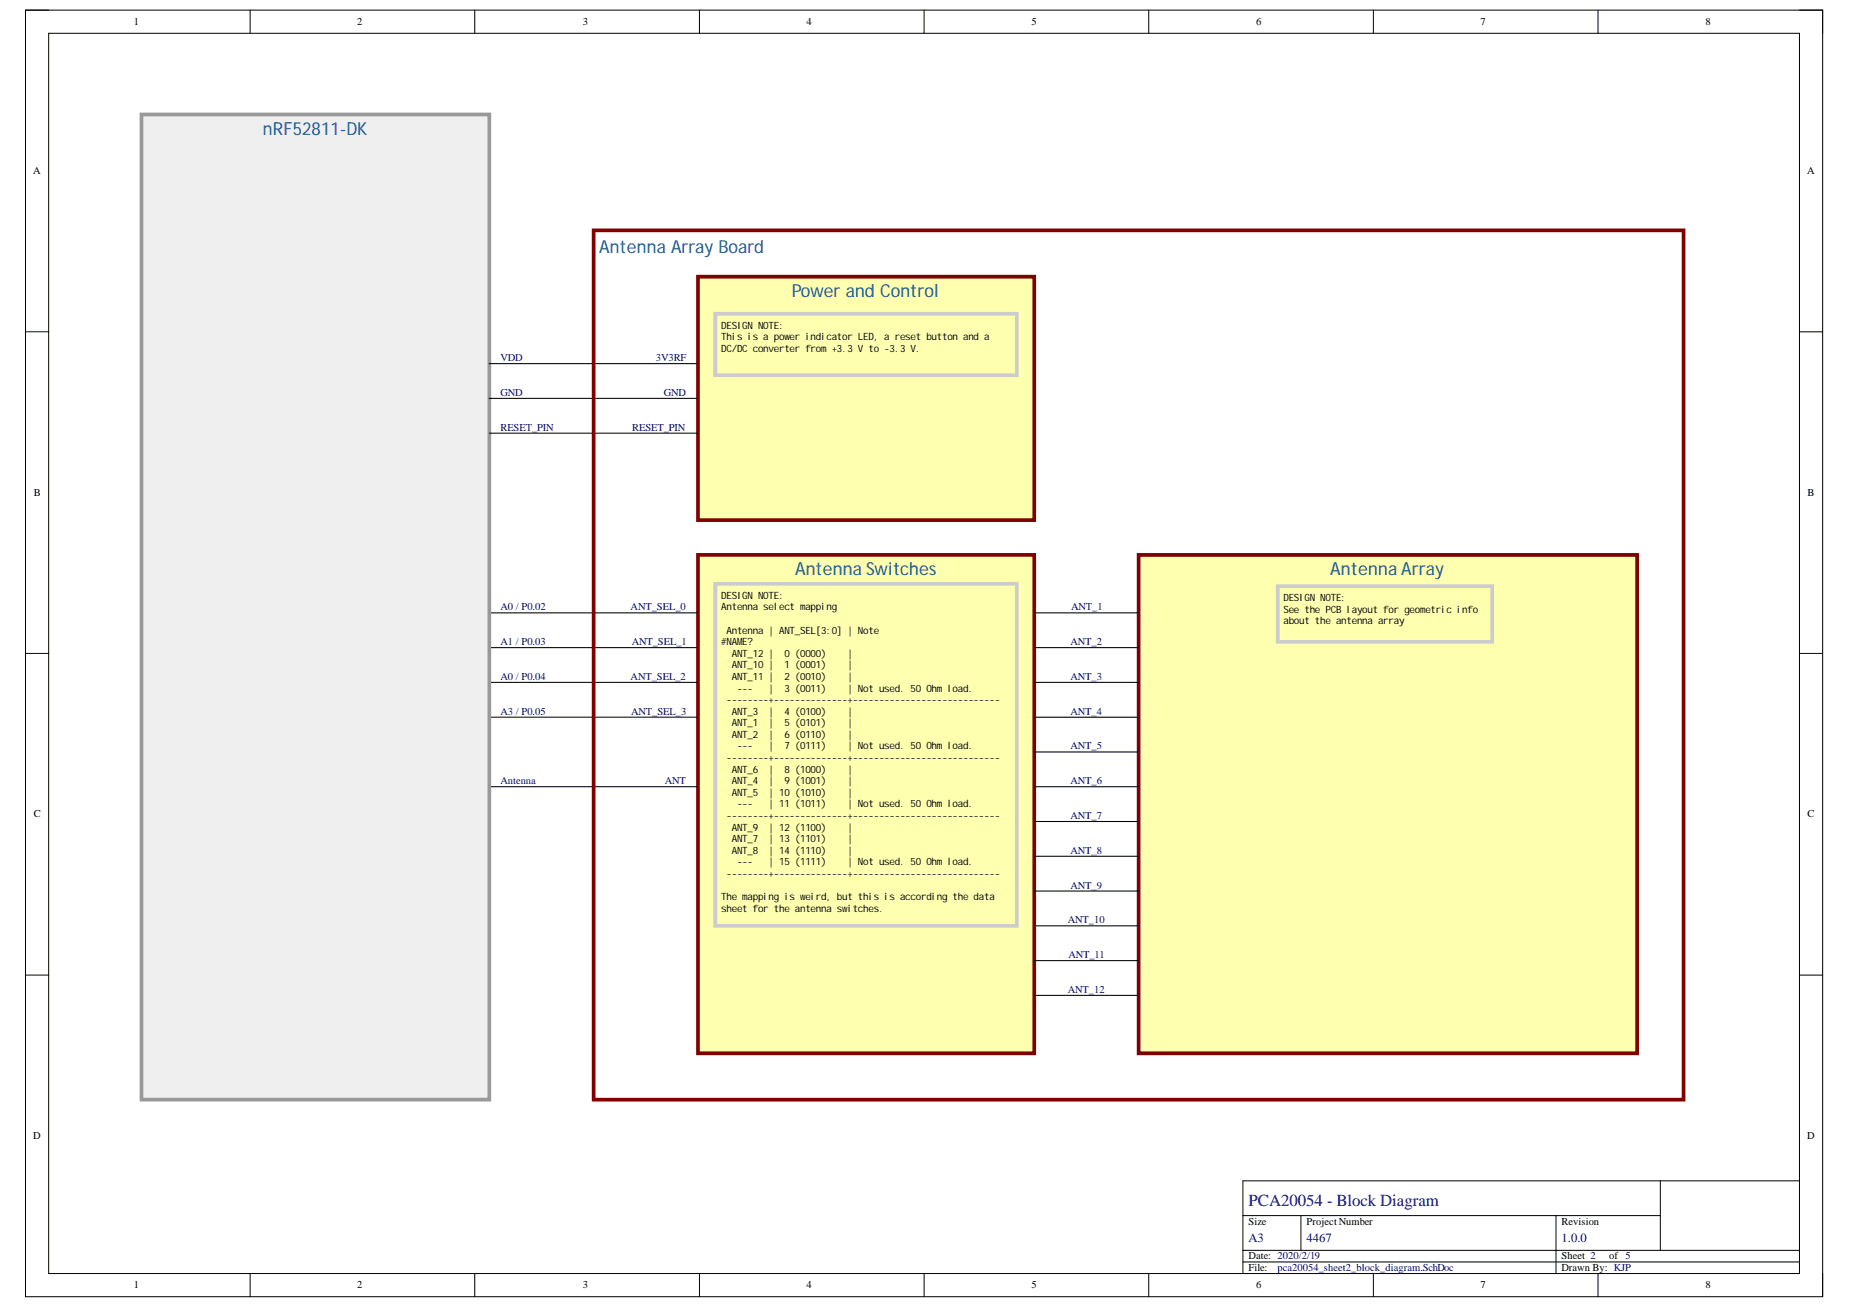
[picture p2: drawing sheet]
<svg xmlns="http://www.w3.org/2000/svg" width="297mm" height="210mm" viewBox="0 0 297 210" stroke-linecap="round" stroke-linejoin="round" font-family="sans-serif">
<defs><g id="words">
<g font-size="2.9" fill="#0b5394">
<text x="42.2" y="21.6">nRF52811-DK</text>
<text x="96.2" y="40.6">Antenna Array Board</text>
<text x="127.1" y="47.7">Power and Control</text>
<text x="127.7" y="92.3">Antenna Switches</text>
<text x="213.6" y="92.3">Antenna Array</text>
</g>
<text font-size="2.7" fill="#000080" x="200.5" y="193.6">PCA20054 - Block Diagram</text>
<g font-size="2" fill="#000080">
<text x="200.5" y="199.3">A3</text>
<text x="209.8" y="199.3">4467</text>
<text x="250.7" y="199.3">1.0.0</text>
</g>
<g font-size="1.7">
<text x="21.5" y="4.1">1</text>
<text x="57.4" y="4.1">2</text>
<text x="93.6" y="4.1">3</text>
<text x="129.5" y="4.1">4</text>
<text x="165.6" y="4.1">5</text>
<text x="201.7" y="4.1">6</text>
<text x="237.7" y="4.1">7</text>
<text x="273.8" y="4.1">8</text>
<text x="5.3" y="28">A</text>
<text x="290.2" y="28">A</text>
<text x="5.4" y="79.6">B</text>
<text x="290.2" y="79.6">B</text>
<text x="5.4" y="131.2">C</text>
<text x="290.2" y="131.2">C</text>
<text x="5.3" y="182.8">D</text>
<text x="290.2" y="182.8">D</text>
<text x="200.5" y="196.5">Size</text>
<text x="209.8" y="196.5">ProjectNumber</text>
<text x="250.7" y="196.5">Revision</text>
<text x="200.5" y="202.1">Date: 2020/2/19</text>
<text x="200.5" y="204">File:</text>
<text x="250.7" y="202.1">Sheet 2</text>
<text x="250.7" y="204">Drawn By: KJP</text>
<text x="258.4" y="202.1">of 5</text>
<text x="21.5" y="206.7">1</text>
<text x="57.4" y="206.7">2</text>
<text x="93.6" y="206.7">3</text>
<text x="129.5" y="206.7">4</text>
<text x="165.6" y="206.7">5</text>
<text x="201.7" y="206.7">6</text>
<text x="237.7" y="206.7">7</text>
<text x="273.8" y="206.7">8</text>
</g>
<g font-size="1.7" fill="#000080">
<text x="80.4" y="58">VDD</text>
<text x="105.3" y="58">3V3RF</text>
<text x="80.4" y="63.6">GND</text>
<text x="106.6" y="63.6">GND</text>
<text x="80.4" y="69.1">RESET_PIN</text>
<text x="101.5" y="69.1">RESET_PIN</text>
<text x="80.4" y="98">A0 / P0.02</text>
<text x="101.3" y="98">ANT_SEL_0</text>
<text x="172" y="98">ANT_1</text>
<text x="80.4" y="103.5">A1 / P0.03</text>
<text x="101.4" y="103.5">ANT_SEL_1</text>
<text x="171.9" y="103.5">ANT_2</text>
<text x="80.4" y="109.1">A0 / P0.04</text>
<text x="101.3" y="109.1">ANT_SEL_2</text>
<text x="171.9" y="109.1">ANT_3</text>
<text x="80.4" y="114.7">A3 / P0.05</text>
<text x="101.3" y="114.7">ANT_SEL_3</text>
<text x="171.9" y="114.7">ANT_4</text>
<text x="80.4" y="125.9">Antenna</text>
<text x="106.8" y="125.9">ANT</text>
<text x="171.9" y="125.9">ANT_6</text>
<text x="171.9" y="120.3">ANT_5</text>
<text x="171.9" y="131.4">ANT_7</text>
<text x="171.9" y="137">ANT_8</text>
<text x="171.9" y="142.6">ANT_9</text>
<text x="171.5" y="148.2">ANT_10</text>
<text x="171.6" y="153.7">ANT_11</text>
<text x="171.5" y="159.3">ANT_12</text>
<text x="205.1" y="204">pca20054_sheet2_block_diagram.SchDoc</text>
</g>
<g font-size="1.6">
<text x="115.8" y="52.7">DESIGN NOTE:</text>
<text x="115.8" y="54.6">This is a power indicator LED, a reset button and a</text>
<text x="115.8" y="56.5">DC/DC converter from +3.3 V to -3.3 V.</text>
<text x="115.8" y="96.1">DESIGN NOTE:</text>
<text x="115.8" y="98">Antenna select mapping</text>
<text x="116.7" y="101.7">Antenna | ANT_SEL[3:0] | Note</text>
<text x="206.1" y="96.4">DESIGN NOTE:</text>
<text x="206.1" y="98.3">See the PCB layout for geometric info</text>
<text x="206.1" y="100.2">about the antenna array</text>
<text x="115.8" y="103.5">#NAME?</text>
<text x="117.5" y="105.4">ANT_12 |</text>
<text x="117.5" y="107.3">ANT_10 |</text>
<text x="125.9" y="105.4">0 (0000)</text>
<text x="125.9" y="107.3">1 (0001)</text>
<text x="136.1" y="105.4">|</text>
<text x="136.1" y="107.3">|</text>
<text x="116.7" y="112.8">--------+--------------+----------------------------</text>
<text x="117.5" y="109.1">ANT_11 |</text>
<text x="118.3" y="111">---</text>
<text x="123.4" y="111">|</text>
<text x="125.9" y="109.1">2 (0010)</text>
<text x="125.9" y="111">3 (0011)</text>
<text x="136.1" y="109.1">|</text>
<text x="136.1" y="111">| Not used. 50 Ohm load.</text>
<text x="117.5" y="114.7">ANT_3</text>
<text x="117.5" y="116.6">ANT_1</text>
<text x="117.5" y="118.4">ANT_2</text>
<text x="123.4" y="114.7">|</text>
<text x="123.4" y="116.6">|</text>
<text x="123.4" y="118.4">|</text>
<text x="125.9" y="114.7">4 (0100)</text>
<text x="125.9" y="116.6">5 (0101)</text>
<text x="125.9" y="118.4">6 (0110)</text>
<text x="136.1" y="114.7">|</text>
<text x="136.1" y="116.6">|</text>
<text x="136.1" y="118.4">|</text>
<text x="116.7" y="122.1">--------+--------------+----------------------------</text>
<text x="117.5" y="124">ANT_6</text>
<text x="117.5" y="125.9">ANT_4</text>
<text x="118.3" y="120.3">---</text>
<text x="123.4" y="120.3">|</text>
<text x="123.4" y="124">|</text>
<text x="123.4" y="125.9">|</text>
<text x="125.9" y="120.3">7 (0111)</text>
<text x="125.9" y="124">8 (1000)</text>
<text x="125.9" y="125.9">9 (1001)</text>
<text x="136.1" y="120.3">| Not used. 50 Ohm load.</text>
<text x="136.1" y="124">|</text>
<text x="136.1" y="125.9">|</text>
<text x="116.7" y="131.4">--------+--------------+----------------------------</text>
<text x="117.5" y="127.7">ANT_5</text>
<text x="118.3" y="129.6">---</text>
<text x="123.4" y="127.7">| 10 (1010)</text>
<text x="123.4" y="129.6">| 11 (1011)</text>
<text x="136.1" y="127.7">|</text>
<text x="136.1" y="129.6">| Not used. 50 Ohm load.</text>
<text x="117.5" y="133.3">ANT_9</text>
<text x="117.5" y="135.1">ANT_7</text>
<text x="117.5" y="137">ANT_8</text>
<text x="123.4" y="133.3">| 12 (1100)</text>
<text x="123.4" y="135.1">| 13 (1101)</text>
<text x="123.4" y="137">| 14 (1110)</text>
<text x="136.1" y="133.3">|</text>
<text x="136.1" y="135.1">|</text>
<text x="136.1" y="137">|</text>
<text x="116.7" y="140.7">--------+--------------+----------------------------</text>
<text x="118.3" y="138.9">---</text>
<text x="123.4" y="138.9">| 15 (1111)</text>
<text x="136.1" y="138.9">| Not used. 50 Ohm load.</text>
<text x="115.8" y="144.4">The mapping is weird, but this is according the data</text>
<text x="115.8" y="146.3">sheet for the antenna switches.</text>
</g>
</g></defs>
<path d="M4.1 1.6h288.5v206.5h-288.5z" fill="none" stroke="#000" stroke-width=".16"/>
<path d="M7.8 5.3h281.1v199.1h-281.1z" fill-rule="evenodd" fill="#fff"/>
<g fill="none" stroke="#000" stroke-width=".16">
<path d="M4.1 1.6h3.7M7.8 5.3h281.1v199.1h-281.1zM40.2 1.6v3.7M76.2 1.6v3.7M112.3 1.6v3.7M148.4 1.6v3.7M184.4 1.6v3.7M220.5 1.6v3.7M256.6 1.6v3.7M288.9 1.6h3.7v3.7M4.1 53.2h3.7M288.9 53.2h3.7"/>
<path d="M4.1 104.9h3.7M288.9 104.9h3.7M4.1 156.5h3.7M288.9 156.5h3.7M199.6 195.1h67M208.9 195.1v5.6M249.8 195.1v9.3M266.6 189.5v11.2M288.9 189.5h-89.3v14.9M40.2 204.4v3.7M76.2 204.4v3.7M112.3 204.4v3.7"/>
<path d="M148.4 204.4v3.7M184.4 204.4v3.7M199.6 202.5h89.3M199.6 200.7h89.3M220.5 204.4v3.7M256.6 204.4v3.7M292.6 204.4v3.7"/>
</g>
<path d="M112.1 89h54v80h-54z" fill-rule="evenodd" fill="#ffffb0"/>
<path d="M112.1 89h54v80h-54z" fill="none" stroke="#800000" stroke-width=".59"/>
<path d="M78.6 98.4h33.5M78.6 103.9h33.5M78.6 109.5h33.5M78.6 115.1h33.5M78.6 126.2h33.5" fill="none" stroke="#000" stroke-width=".17"/>
<path d="M114.9 93.7h48.4v54.9h-48.4z" fill="none" stroke="#ccc" stroke-width=".59"/>
<path d="M22.7 18.4h55.9v158.1h-55.9z" fill-rule="evenodd" fill="#efefef"/>
<path d="M22.7 18.4h55.9v158.1h-55.9z" fill="none" stroke="#999" stroke-width=".59"/>
<path d="M182.8 89.1h80.1v79.9h-80.1z" fill-rule="evenodd" fill="#ffffb0"/>
<path d="M182.8 89.1h80.1v79.9h-80.1z" fill="none" stroke="#800000" stroke-width=".59"/>
<path d="M112.1 44.4h54v39.1h-54z" fill-rule="evenodd" fill="#ffffb0"/>
<path d="M95.3 37h175v139.5h-175zM112.1 44.4h54v39.1h-54z" fill="none" stroke="#800000" stroke-width=".59"/>
<g fill="none" stroke="#000" stroke-width=".17">
<path d="M78.6 58.4h33.5M78.6 63.9h33.5M78.6 69.5h33.5M166.1 98.4h16.7M166.1 103.9h16.7M166.1 109.5h16.7M166.1 115.1h16.7M166.1 126.3h16.7M166.1 131.8h16.7M166.1 120.7h16.7M166.1 137.4h16.7M166.1 148.6h16.7"/>
<path d="M166.1 154.2h16.7M166.1 143h16.7M166.1 159.7h16.7"/>
</g>
<path d="M114.9 50.4h48.4v9.8h-48.4zM205.1 94.1h34.5v8.9h-34.5z" fill="none" stroke="#ccc" stroke-width=".59"/>
<use href="#words"/>
</svg>
